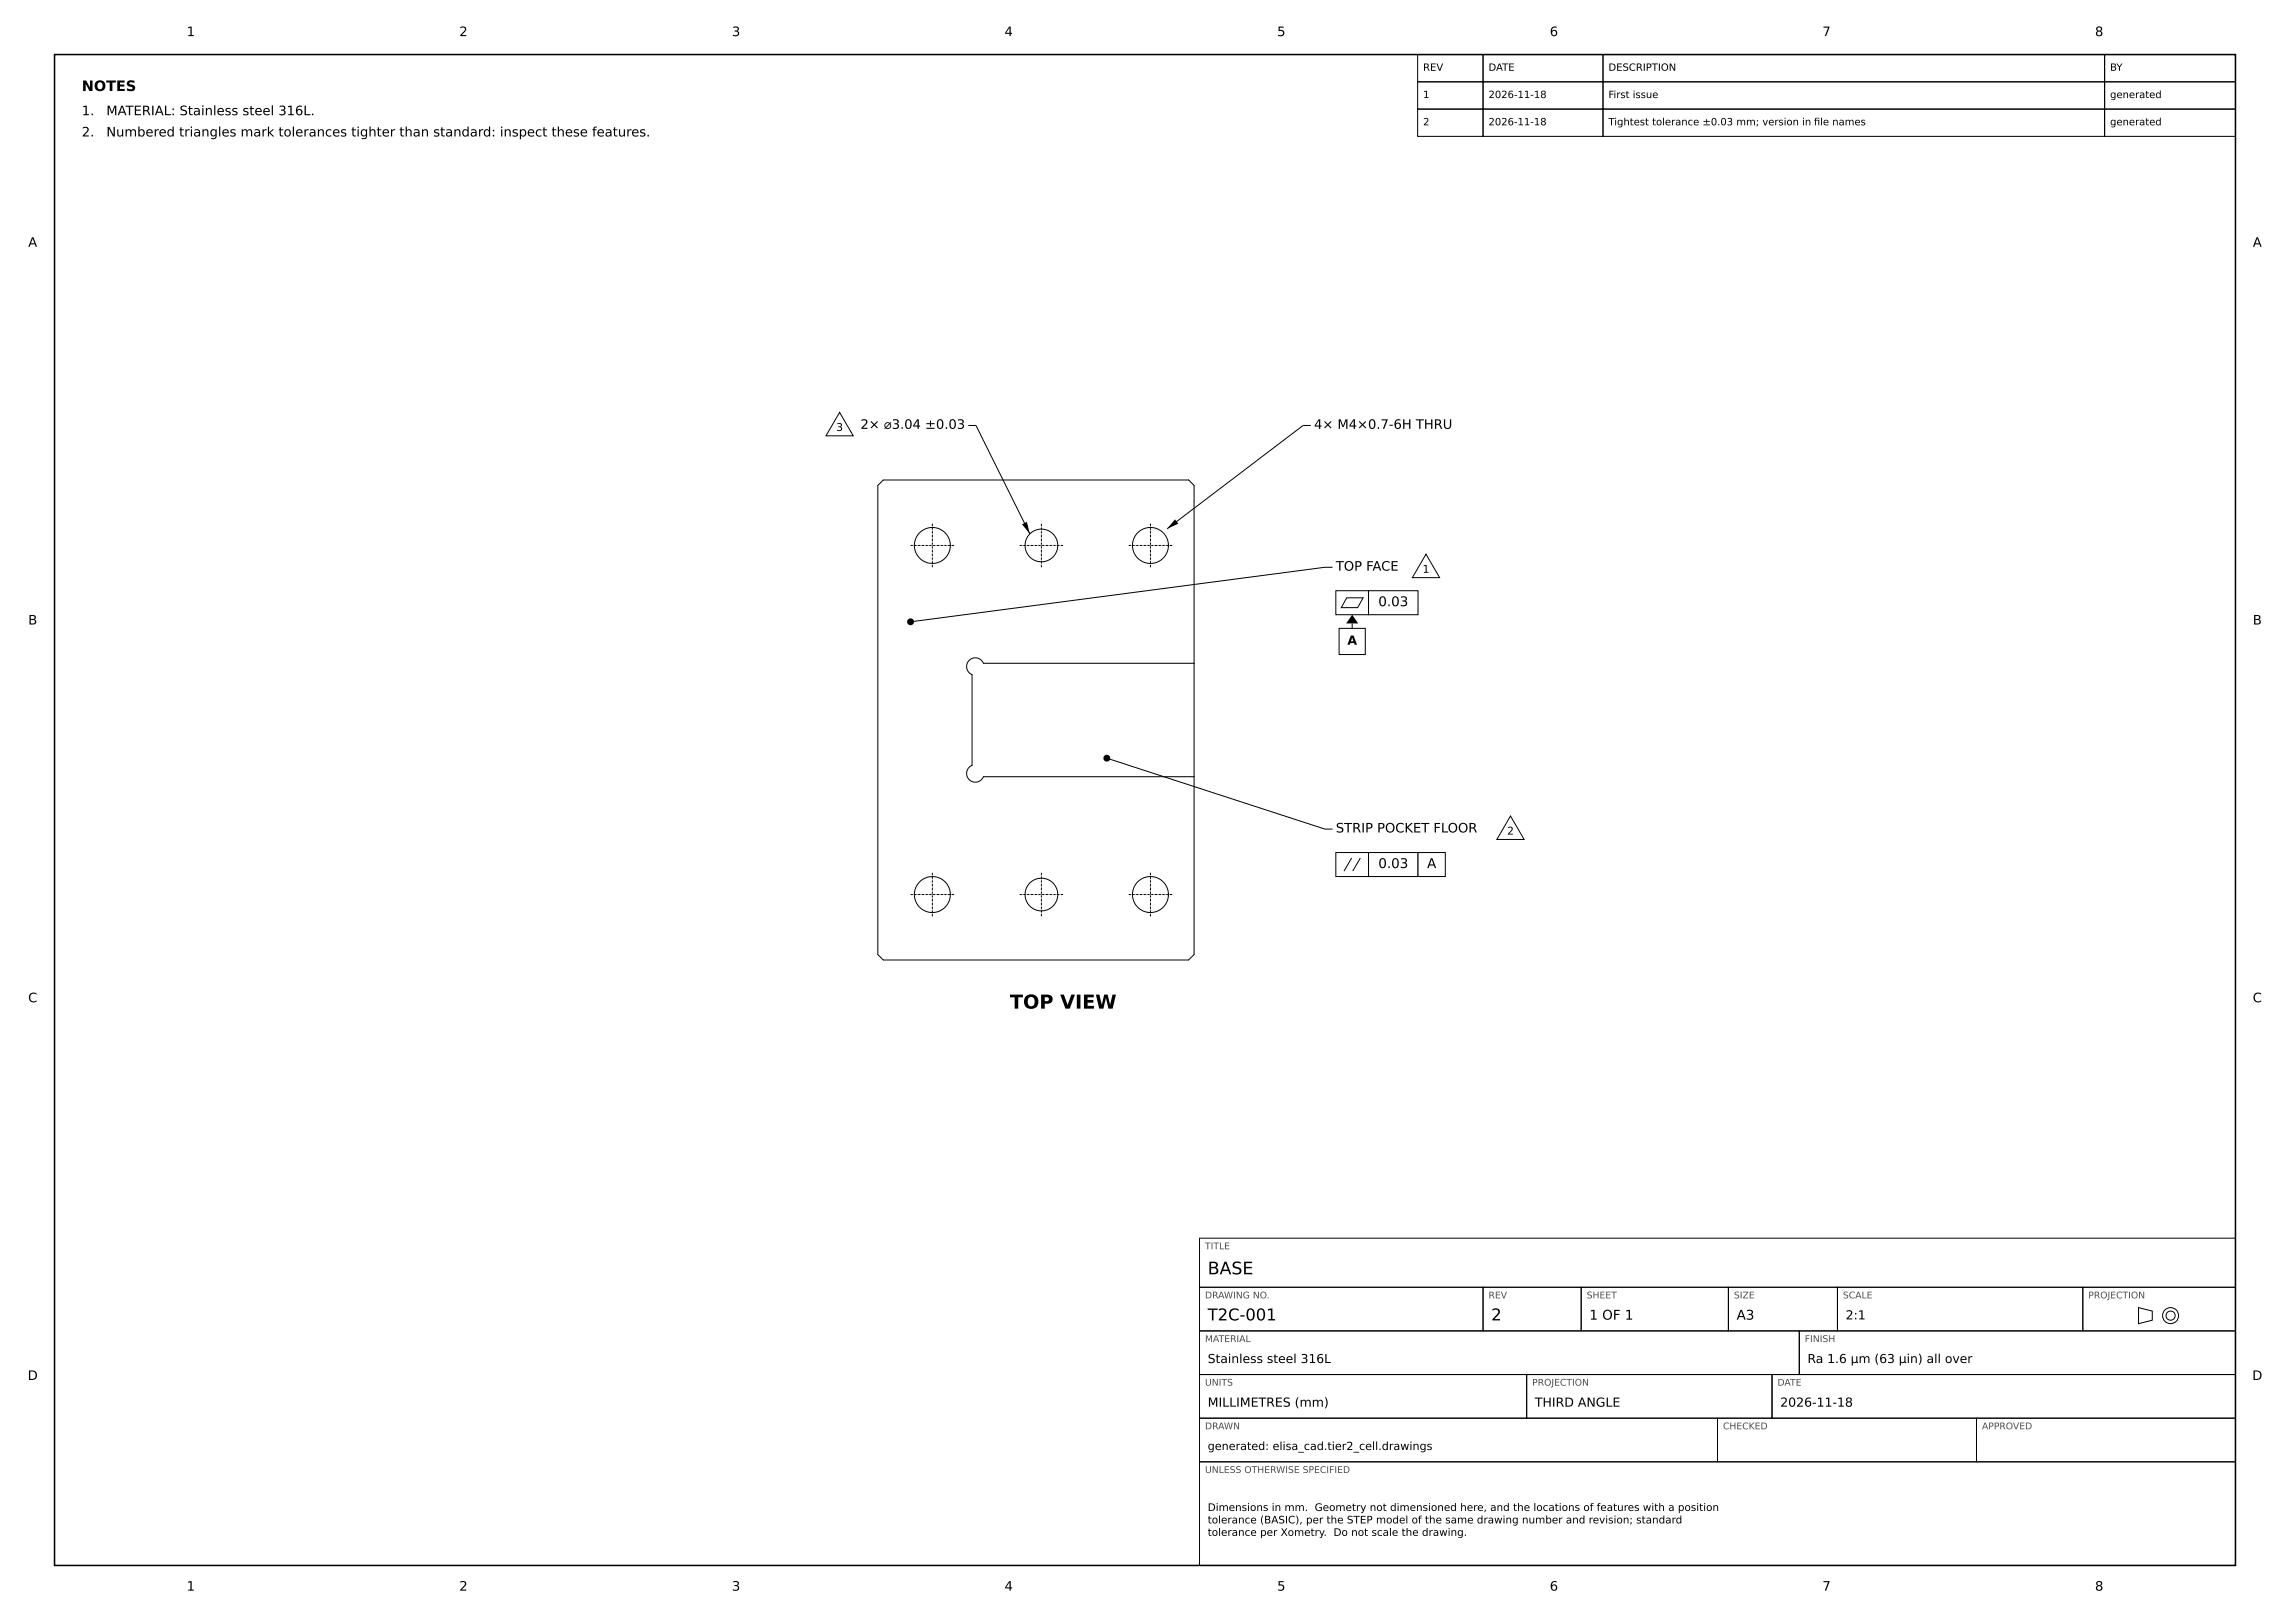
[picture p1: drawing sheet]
<svg xmlns="http://www.w3.org/2000/svg" width="420mm" height="297mm" viewBox="0 0 420 297" stroke-linecap="round" stroke-linejoin="round" font-family="sans-serif">
<defs><g id="words">
<text font-size="3.5" x="185.2" y="184.9">TOP VIEW</text>
<text font-size="3.2" x="221.5" y="233.6">BASE</text>
<g font-size="3">
<text x="221.5" y="242.1">T2C-001</text>
<text x="273.5" y="242.1">2</text>
</g>
<text font-size="2.6" x="15" y="16.7">NOTES</text>
<g font-size="2.5">
<text x="252.8" y="111.1">0.03</text>
<text x="252.8" y="159.1">0.03</text>
<text x="261.7" y="159.1">A</text>
<text x="291.5" y="241.9">1 OF 1</text>
<text x="318.5" y="241.9">A3</text>
</g>
<g font-size="2.4">
<text x="34.2" y="6.6">1</text>
<text x="84.2" y="6.6">2</text>
<text x="134.2" y="6.6">3</text>
<text x="184.2" y="6.6">4</text>
<text x="234.2" y="6.6">5</text>
<text x="284.2" y="6.6">6</text>
<text x="334.2" y="6.6">7</text>
<text x="384.2" y="6.6">8</text>
<text x="15" y="21.1">1.</text>
<text x="19.5" y="21.1">MATERIAL: Stainless steel 316L.</text>
<text x="15" y="25">2.</text>
<text x="19.5" y="25">Numbered triangles mark tolerances tighter than standard: inspect these features.</text>
<text x="5.2" y="45.2">A</text>
<text x="413.2" y="45.2">A</text>
<text x="157.8" y="78.6">2× ⌀3.04 ±0.03</text>
<text x="241" y="78.6">4× M4×0.7-6H THRU</text>
<text x="245" y="104.6">TOP FACE</text>
<text x="5.2" y="114.5">B</text>
<text x="413.2" y="114.5">B</text>
<text x="245" y="152.6">STRIP POCKET FLOOR</text>
<text x="5.2" y="183.7">C</text>
<text x="413.2" y="183.7">C</text>
<text x="5.1" y="253">D</text>
<text x="413.1" y="253">D</text>
<text x="34.2" y="291.6">1</text>
<text x="84.2" y="291.6">2</text>
<text x="134.2" y="291.6">3</text>
<text x="184.2" y="291.6">4</text>
<text x="234.2" y="291.6">5</text>
<text x="284.2" y="291.6">6</text>
<text x="334.2" y="291.6">7</text>
<text x="384.2" y="291.6">8</text>
</g>
<g font-size="2.3">
<text x="247.1" y="118.2">A</text>
<text x="338.5" y="241.9">2:1</text>
<text x="221.5" y="249.9">Stainless steel 316L</text>
<text x="331.5" y="249.9">Ra 1.6 µm (63 µin) all over</text>
<text x="221.5" y="257.9">MILLIMETRES (mm)</text>
<text x="281.5" y="257.9">THIRD ANGLE</text>
<text x="326.5" y="257.9">2026-11-18</text>
</g>
<g font-size="2">
<text x="153.4" y="79">3</text>
<text x="260.9" y="105">1</text>
<text x="276.4" y="153">2</text>
<text x="221.5" y="265.8">generated: elisa_cad.tier2_cell.drawings</text>
</g>
<g font-size="1.9">
<text x="221.5" y="277">Dimensions in mm. Geometry not dimensioned here, and the locations of features with a position</text>
<text x="221.5" y="279.3">tolerance (BASIC), per the STEP model of the same drawing number and revision; standard</text>
<text x="221.5" y="281.6">tolerance per Xometry. Do not scale the drawing.</text>
</g>
<g font-size="1.8">
<text x="261" y="13">REV</text>
<text x="261" y="18">1</text>
<text x="273" y="13">DATE</text>
<text x="273" y="18">2026-11-18</text>
<text x="295" y="13">DESCRIPTION</text>
<text x="295" y="18">First issue</text>
<text x="387" y="13">BY</text>
<text x="387" y="18">generated</text>
<text x="261" y="23">2</text>
<text x="273" y="23">2026-11-18</text>
<text x="295" y="23">Tightest tolerance ±0.03 mm; version in fle names</text>
<text x="332.7" y="23">i</text>
<text x="387" y="23">generated</text>
</g>
<g font-size="1.7" fill="#4d4d4d">
<text x="221" y="229">TITLE</text>
<text x="221" y="238">DRAWING NO.</text>
<text x="273" y="238">REV</text>
<text x="291" y="238">SHEET</text>
<text x="318" y="238">SIZE</text>
<text x="338" y="238">SCALE</text>
<text x="383" y="238">PROJECTION</text>
<text x="221" y="246">MATERIAL</text>
<text x="331" y="246">FINISH</text>
<text x="221" y="254">UNITS</text>
<text x="281" y="254">PROJECTION</text>
<text x="326" y="254">DATE</text>
<text x="221" y="262">DRAWN</text>
<text x="316" y="262">CHECKED</text>
<text x="363.5" y="262">APPROVED</text>
<text x="221" y="270">UNLESS OTHERWISE SPECIFIED</text>
</g>
</g></defs>
<path d="M10 10h400v277h-400z" fill="none" stroke="#000" stroke-width=".28"/>
<path d="M167 100h8M171 104v-8M187 100h8M191 104v-8M207 100h8M211 104v-8M167 164h8M171 168v-8M187 164h8M191 168v-8M207 164h8M211 168v-8" fill="none" stroke="#000" stroke-width=".18" stroke-dasharray=".4 .1 .1 .1" stroke-linecap="butt"/>
<g fill="none" stroke="#000" stroke-width=".18">
<path d="M260 10h12v5h-12zM260 15h12v5h-12zM272 10h22v5h-22zM272 15h22v5h-22zM294 10h92v5h-92zM294 15h92v5h-92zM386 10h24v5h-24zM386 15h24v5h-24zM260 20h12v5h-12zM272 20h22v5h-22zM294 20h92v5h-92zM386 20h24v5h-24z"/>
<path d="M177.6 78h1.4l9.9 19.9M240.4 78h-1.4l-24.9 18.9M161 89l1-1h56l1 1v86l-1 1h-56l-1-1zM244.4 104h-1.4l-76 10M248 114.3v.9M203 139l40 13h1.4M219 121.6h-38.6a1.6 1.6 0 0 0-2.7-.5 1.6 1.6 0 0 0 .6 2.6v16.6a1.6 1.6 0 0 0-.6 2.6 1.6 1.6 0 0 0 2.7-.5h38.6M220 227h190v9h-190zM220 236h52v8h-52zM272 236h18v8h-18zM290 236h27v8h-27zM317 236h20v8h-20z"/>
<path d="M337 236h45v8h-45zM382 236h28v8h-28zM392.2 239.7l2.5 .7v1.6l-2.5 .7zM220 244h110v8h-110zM220 252h60v8h-60zM280 252h45v8h-45zM325 252h85v8h-85zM330 244h80v8h-80zM220 260h95v8h-95zM220 268h190v19h-190zM315 260h47.5v8h-47.5zM362.5 260h47.5v8h-47.5z"/>
<circle cx="171" cy="100" r="3.3"/>
<circle cx="191" cy="100" r="3"/>
<circle cx="211" cy="100" r="3.3"/>
<circle cx="171" cy="164" r="3.3"/>
<circle cx="191" cy="164" r="3"/>
<circle cx="211" cy="164" r="3.3"/>
<circle cx="398.1" cy="241.2" r="1.47"/>
<circle cx="398.1" cy="241.2" r=".84"/>
</g>
<path d="M187.4 96.1l.9-.4 .6 2.2zM215.5 95.2l.6 .8-2 .9z" fill="#000"/>
<g fill="#000" stroke="#000" stroke-width=".35">
<circle cx="167" cy="114" r=".45"/>
<circle cx="203" cy="139" r=".45"/>
</g>
<g fill="#fff" stroke="#000" stroke-width=".18">
<path d="M245 108.3h6v4.4h-6z"/>
<path d="M251 108.3h9.1v4.4h-9.1z"/>
</g>
<path d="M248 112.7l1.1 1.6h-2.2z" fill="#000"/>
<g fill="#fff" stroke="#000" stroke-width=".18">
<path d="M245.6 115.2h4.8v4.8h-4.8z"/>
<path d="M245 156.3h6v4.4h-6z"/>
<path d="M251 156.3h9.1v4.4h-9.1z"/>
<path d="M260.1 156.3h5v4.4h-5z"/>
<path d="M154 75.6l2.5 4.3h-5z"/>
<path d="M261.5 101.6l2.5 4.3h-5z"/>
</g>
<path d="M247 109.6h3l-1 1.8h-3z" fill="none" stroke="#000" stroke-width=".18"/>
<path d="M277 149.6l2.5 4.3h-5z" fill="#fff" stroke="#000" stroke-width=".18"/>
<path d="M247.9 157.3l-1.4 2.4M249.5 157.3l-1.4 2.4" fill="none" stroke="#000" stroke-width=".18"/>
<use href="#words"/>
</svg>
